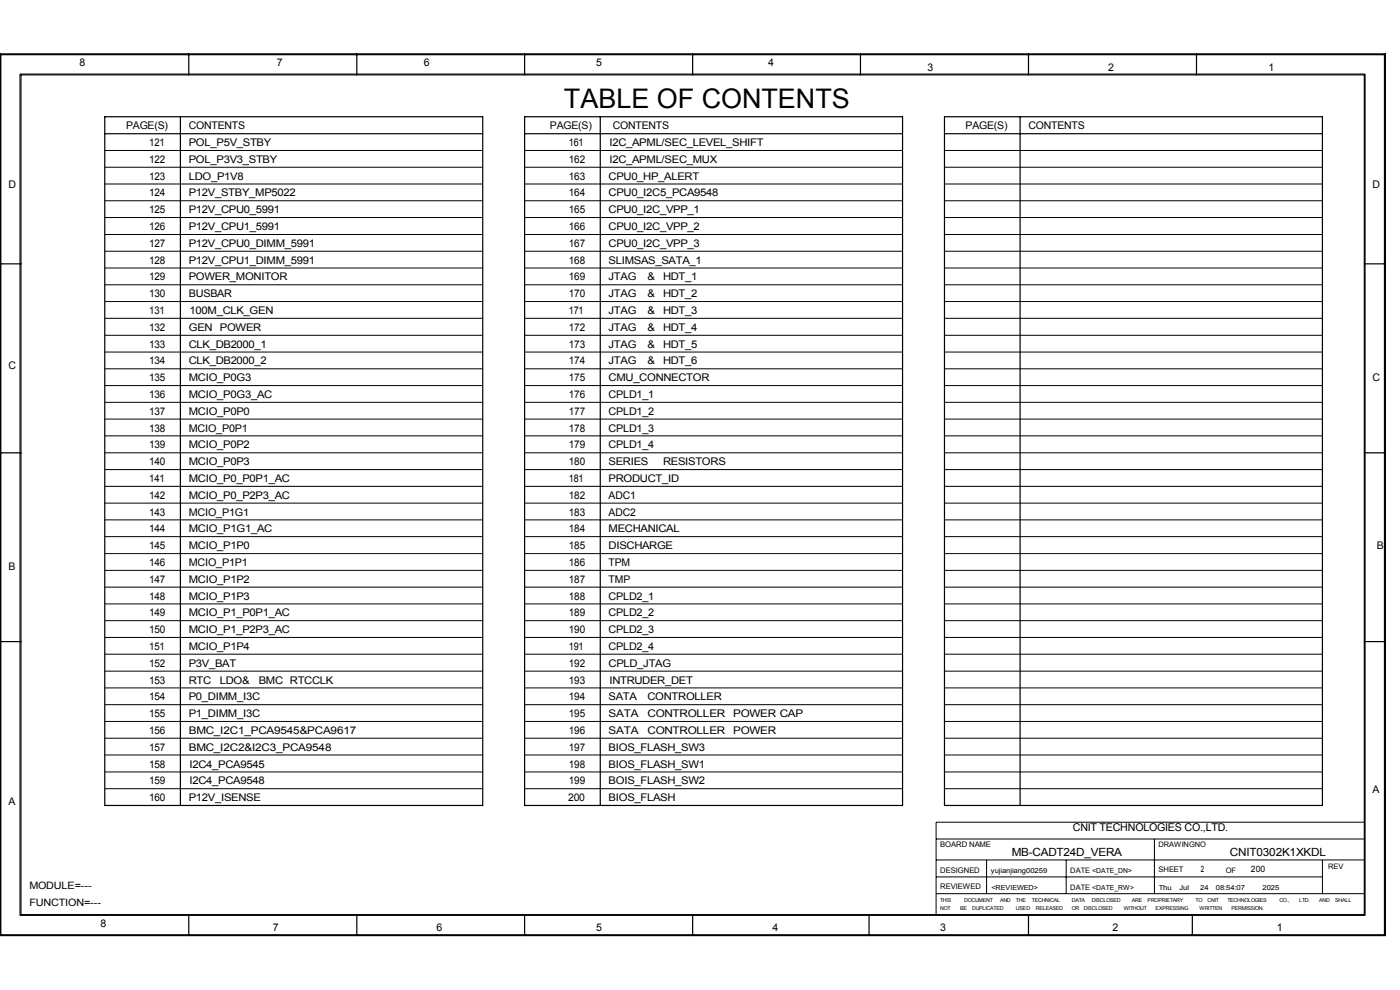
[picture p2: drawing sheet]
<svg xmlns="http://www.w3.org/2000/svg" width="297mm" height="210mm" viewBox="0 0 297 210" stroke-linecap="round" stroke-linejoin="round" font-family="sans-serif">
<defs><g id="words">
<text font-size="5.7" x="119.6" y="22.9">TABLE OF CONTENTS</text>
<g font-size="2.4">
<text x="214.6" y="181.5">MB-CADT24D_VERA</text>
<text x="260.9" y="181.5">CNIT0302K1XKDL</text>
</g>
<text font-size="2.3" x="227.6" y="176.3">CNIT TECHNOLOGIES CO.,LTD.</text>
<g font-size="2.2">
<text x="16.9" y="14.1">8</text>
<text x="58.8" y="14.1">7</text>
<text x="89.9" y="14.1">6</text>
<text x="126.4" y="14.1">5</text>
<text x="163" y="14.1">4</text>
<text x="196.8" y="15">3</text>
<text x="235.1" y="15">2</text>
<text x="269.1" y="15">1</text>
<text x="26.8" y="27.4">PAGE(S)</text>
<text x="40" y="27.4">CONTENTS</text>
<text x="116.7" y="27.4">PAGE(S)</text>
<text x="130" y="27.4">CONTENTS</text>
<text x="204.8" y="27.4">PAGE(S)</text>
<text x="218.2" y="27.4">CONTENTS</text>
<text x="31.6" y="31">121</text>
<text x="31.6" y="34.6">122</text>
<text x="40" y="34.6">POL_P3V3_STBY</text>
<text x="40" y="31">POL_P5V_STBY</text>
<text x="120.7" y="31">161</text>
<text x="120.7" y="34.6">162</text>
<text x="129.3" y="34.6">I2C_APML/SEC_MUX</text>
<text x="129.3" y="31">I2C_APML/SEC_LEVEL_SHIFT</text>
<text x="1.8" y="39.9">D</text>
<text x="31.6" y="41.7">124</text>
<text x="31.6" y="38.1">123</text>
<text x="40" y="41.7">P12V_STBY_MP5022</text>
<text x="40" y="38.1">LDO_P1V8</text>
<text x="120.7" y="41.7">164</text>
<text x="120.7" y="38.1">163</text>
<text x="129.1" y="41.7">CPU0_I2C5_PCA9548</text>
<text x="129.1" y="38.1">CPU0_HP_ALERT</text>
<text x="291.2" y="39.9">D</text>
<text x="31.6" y="45.2">125</text>
<text x="40" y="45.2">P12V_CPU0_5991</text>
<text x="120.7" y="45.2">165</text>
<text x="129.1" y="45.2">CPU0_I2C_VPP_1</text>
<text x="31.6" y="52.4">127</text>
<text x="31.6" y="48.8">126</text>
<text x="40" y="52.4">P12V_CPU0_DIMM_5991</text>
<text x="40" y="48.8">P12V_CPU1_5991</text>
<text x="120.7" y="52.4">167</text>
<text x="120.7" y="48.8">166</text>
<text x="129.1" y="52.4">CPU0_I2C_VPP_3</text>
<text x="129.1" y="48.8">CPU0_I2C_VPP_2</text>
<text x="31.6" y="59.5">129</text>
<text x="31.6" y="55.9">128</text>
<text x="40" y="59.5">POWER_MONITOR</text>
<text x="40" y="55.9">P12V_CPU1_DIMM_5991</text>
<text x="120.7" y="59.5">169</text>
<text x="120.7" y="55.9">168</text>
<text x="129.1" y="59.5">JTAG</text>
<text x="129.1" y="55.9">SLIMSAS_SATA_1</text>
<text x="137.4" y="59.5">&amp;</text>
<text x="140.7" y="59.5">HDT_1</text>
<text x="31.6" y="63">130</text>
<text x="40.1" y="63">BUSBAR</text>
<text x="120.7" y="63">170</text>
<text x="129.1" y="63">JTAG</text>
<text x="137.4" y="63">&amp;</text>
<text x="140.7" y="63">HDT_2</text>
<text x="31.6" y="66.6">131</text>
<text x="31.6" y="70.2">132</text>
<text x="40" y="70.2">GEN POWER</text>
<text x="40.2" y="66.6">100M_CLK_GEN</text>
<text x="120.7" y="66.6">171</text>
<text x="120.7" y="70.2">172</text>
<text x="129.1" y="70.2">JTAG</text>
<text x="129.1" y="66.6">JTAG</text>
<text x="137.4" y="70.2">&amp;</text>
<text x="137.4" y="66.6">&amp;</text>
<text x="140.7" y="70.2">HDT_4</text>
<text x="140.7" y="66.6">HDT_3</text>
<text x="31.6" y="77.3">134</text>
<text x="31.6" y="73.8">133</text>
<text x="40" y="77.3">CLK_DB2000_2</text>
<text x="40" y="73.8">CLK_DB2000_1</text>
<text x="120.7" y="77.3">174</text>
<text x="120.7" y="73.8">173</text>
<text x="129.1" y="77.3">JTAG</text>
<text x="129.1" y="73.8">JTAG</text>
<text x="137.4" y="77.3">&amp;</text>
<text x="137.4" y="73.8">&amp;</text>
<text x="140.7" y="77.3">HDT_6</text>
<text x="140.7" y="73.8">HDT_5</text>
<text x="1.8" y="78.2">C</text>
<text x="31.6" y="80.9">135</text>
<text x="40" y="80.9">MCIO_P0G3</text>
<text x="120.7" y="80.9">175</text>
<text x="129.1" y="80.9">CMU_CONNECTOR</text>
<text x="291.2" y="80.9">C</text>
<text x="31.6" y="88">137</text>
<text x="31.6" y="84.4">136</text>
<text x="40" y="88">MCIO_P0P0</text>
<text x="40" y="84.4">MCIO_P0G3_AC</text>
<text x="120.7" y="88">177</text>
<text x="120.7" y="84.4">176</text>
<text x="129.1" y="88">CPLD1_2</text>
<text x="129.1" y="84.4">CPLD1_1</text>
<text x="31.6" y="95.1">139</text>
<text x="31.6" y="91.5">138</text>
<text x="40" y="95.1">MCIO_P0P2</text>
<text x="40.1" y="91.5">MCIO_P0P1</text>
<text x="120.7" y="95.1">179</text>
<text x="120.7" y="91.5">178</text>
<text x="129.1" y="95.1">CPLD1_4</text>
<text x="129.1" y="91.5">CPLD1_3</text>
<text x="31.6" y="98.7">140</text>
<text x="40" y="98.7">MCIO_P0P3</text>
<text x="120.7" y="98.7">180</text>
<text x="129.1" y="98.7">SERIES</text>
<text x="140.7" y="98.7">RESISTORS</text>
<text x="31.6" y="102.2">141</text>
<text x="31.6" y="105.8">142</text>
<text x="40" y="105.8">MCIO_P0_P2P3_AC</text>
<text x="40" y="102.2">MCIO_P0_P0P1_AC</text>
<text x="120.7" y="102.2">181</text>
<text x="120.7" y="105.8">182</text>
<text x="129.1" y="102.2">PRODUCT_ID</text>
<text x="129.1" y="105.8">ADC1</text>
<text x="31.6" y="112.9">144</text>
<text x="31.6" y="109.4">143</text>
<text x="40" y="112.9">MCIO_P1G1_AC</text>
<text x="40.1" y="109.4">MCIO_P1G1</text>
<text x="120.7" y="112.9">184</text>
<text x="120.7" y="109.4">183</text>
<text x="129.1" y="112.9">MECHANICAL</text>
<text x="129.1" y="109.4">ADC2</text>
<text x="31.6" y="116.5">145</text>
<text x="40" y="116.5">MCIO_P1P0</text>
<text x="120.7" y="116.5">185</text>
<text x="129.1" y="116.5">DISCHARGE</text>
<text x="292.1" y="116.5">B</text>
<text x="1.8" y="121">B</text>
<text x="31.6" y="123.6">147</text>
<text x="31.6" y="120.1">146</text>
<text x="40" y="123.6">MCIO_P1P2</text>
<text x="40.1" y="120.1">MCIO_P1P1</text>
<text x="120.7" y="123.6">187</text>
<text x="120.7" y="120.1">186</text>
<text x="129.1" y="123.6">TMP</text>
<text x="129.1" y="120.1">TPM</text>
<text x="31.6" y="130.7">149</text>
<text x="31.6" y="127.2">148</text>
<text x="40" y="130.7">MCIO_P1_P0P1_AC</text>
<text x="40" y="127.2">MCIO_P1P3</text>
<text x="120.7" y="130.7">189</text>
<text x="120.7" y="127.2">188</text>
<text x="129.1" y="130.7">CPLD2_2</text>
<text x="129.1" y="127.2">CPLD2_1</text>
<text x="31.6" y="137.8">151</text>
<text x="31.6" y="134.3">150</text>
<text x="40" y="137.8">MCIO_P1P4</text>
<text x="40" y="134.3">MCIO_P1_P2P3_AC</text>
<text x="120.7" y="137.8">191</text>
<text x="120.7" y="134.3">190</text>
<text x="129.1" y="137.8">CPLD2_4</text>
<text x="129.1" y="134.3">CPLD2_3</text>
<text x="31.6" y="141.4">152</text>
<text x="40" y="141.4">P3V_BAT</text>
<text x="120.7" y="141.4">192</text>
<text x="129.1" y="141.4">CPLD_JTAG</text>
<text x="31.6" y="148.6">154</text>
<text x="31.6" y="145">153</text>
<text x="40" y="148.6">P0_DIMM_I3C</text>
<text x="40" y="145">RTC</text>
<text x="46.6" y="145">LDO&amp;</text>
<text x="54.9" y="145">BMC RTCCLK</text>
<text x="120.7" y="148.6">194</text>
<text x="120.7" y="145">193</text>
<text x="129.1" y="148.6">SATA</text>
<text x="129.3" y="145">INTRUDER_DET</text>
<text x="137.4" y="148.6">CONTROLLER</text>
<text x="31.6" y="155.7">156</text>
<text x="31.6" y="152.1">155</text>
<text x="40" y="155.7">BMC_I2C1_PCA9545&amp;PCA9617</text>
<text x="40" y="152.1">P1_DIMM_I3C</text>
<text x="120.7" y="155.7">196</text>
<text x="120.7" y="152.1">195</text>
<text x="129.1" y="155.7">SATA</text>
<text x="129.1" y="152.1">SATA</text>
<text x="137.4" y="155.7">CONTROLLER</text>
<text x="137.4" y="152.1">CONTROLLER</text>
<text x="155.5" y="155.7">POWER</text>
<text x="155.5" y="152.1">POWER CAP</text>
<text x="31.6" y="159.2">157</text>
<text x="40" y="159.2">BMC_I2C2&amp;I2C3_PCA9548</text>
<text x="120.7" y="159.2">197</text>
<text x="129.1" y="159.2">BIOS_FLASH_SW3</text>
<text x="31.6" y="166.4">159</text>
<text x="31.6" y="162.8">158</text>
<text x="40.2" y="166.4">I2C4_PCA9548</text>
<text x="40.2" y="162.8">I2C4_PCA9545</text>
<text x="120.7" y="166.4">199</text>
<text x="120.7" y="162.8">198</text>
<text x="129.1" y="166.4">BOIS_FLASH_SW2</text>
<text x="129.1" y="162.8">BIOS_FLASH_SW1</text>
<text x="1.8" y="170.8">A</text>
<text x="31.6" y="169.9">160</text>
<text x="40" y="169.9">P12V_ISENSE</text>
<text x="120.5" y="169.9">200</text>
<text x="129.1" y="169.9">BIOS_FLASH</text>
<text x="291.2" y="168.2">A</text>
<text x="6.2" y="188.7">MODULE=---</text>
<text x="6.2" y="192.2">FUNCTION=---</text>
<text x="21.3" y="196.6">8</text>
<text x="57.9" y="197.5">7</text>
<text x="92.6" y="197.5">6</text>
<text x="126.4" y="197.5">5</text>
<text x="163.9" y="197.5">4</text>
<text x="199.5" y="197.5">3</text>
<text x="236" y="197.5">2</text>
<text x="270.9" y="197.5">1</text>
</g>
<g font-size="1.9">
<text x="254.7" y="185">2</text>
<text x="265.4" y="185">200</text>
</g>
<g font-size="1.6">
<text x="199.5" y="179.7">BOARD NAME</text>
<text x="245.8" y="179.7">DRAWINGNO</text>
<text x="199.5" y="185.1">DESIGNED</text>
<text x="227.1" y="185.1">DATE &lt;DATE_DN&gt;</text>
<text x="245.8" y="185">SHEET</text>
<text x="260" y="185.1">OF</text>
<text x="281.7" y="184.4">REV</text>
<text x="199.5" y="188.6">REVIEWED</text>
<text x="227.1" y="188.7">DATE &lt;DATE_RW&gt;</text>
</g>
<g font-size="1.5">
<text x="210.2" y="185.1">yujianjiang00259</text>
<text x="210.3" y="188.7">&lt;REVIEWED&gt;</text>
<text x="245.8" y="188.7">Thu</text>
<text x="250.2" y="188.7">Jul</text>
<text x="254.6" y="188.7">24</text>
<text x="257.9" y="188.7">08:54:07</text>
<text x="267.8" y="188.7">2025</text>
</g>
<g font-size="1.1">
<text x="199.4" y="191.3">THIS</text>
<text x="204.5" y="191.3">DOCUMENT</text>
<text x="212.1" y="191.3">AND</text>
<text x="215.5" y="191.3">THE</text>
<text x="218.9" y="191.3">TECHNICAL</text>
<text x="227.4" y="191.3">DATA</text>
<text x="231.6" y="191.3">DISCLOSED</text>
<text x="240.1" y="191.3">ARE</text>
<text x="243.5" y="191.3">PROPRIETARY</text>
<text x="253.6" y="191.3">TO</text>
<text x="256.2" y="191.3">CNIT</text>
<text x="260.4" y="191.3">TECHNOLOGIES</text>
<text x="271.4" y="191.3">CO.,</text>
<text x="275.6" y="191.3">LTD.</text>
<text x="279.9" y="191.3">AND</text>
<text x="283.3" y="191.3">SHALL</text>
<text x="199.4" y="193.1">NOT</text>
<text x="203.7" y="193.1">BE</text>
<text x="206.2" y="193.1">DUPLICATED</text>
<text x="215.5" y="193.1">USED</text>
<text x="219.8" y="193.1">RELEASED</text>
<text x="227.4" y="193.1">OR</text>
<text x="229.9" y="193.1">DISCLOSED</text>
<text x="238.4" y="193.1">WITHOUT</text>
<text x="245.2" y="193.1">EXPRESSING</text>
<text x="254.5" y="193.1">WRITTEN</text>
<text x="261.2" y="193.1">PERMISSION.</text>
</g>
</g></defs>
<g fill="none" stroke="#000" stroke-width=".21">
<path d="M4.2 15.7h285.4v178.5h-285.4zM22.2 31.9h80.2M22.2 35.5h80.2M22.2 39h80.2M111.3 31.9h80.2M111.3 35.5h80.2M111.3 39h80.2M200.4 31.9h80.1M200.4 35.5h80.1M200.4 39h80.1M22.2 42.6h80.2M22.2 46.1h80.2"/>
<path d="M22.2 49.7h80.2M22.2 56.9h80.2M22.2 53.3h80.2M111.3 42.6h80.2M111.3 46.1h80.2M111.3 49.7h80.2M111.3 56.9h80.2M111.3 53.3h80.2M200.4 42.6h80.1M200.4 46.1h80.1M200.4 49.7h80.1M200.4 56.9h80.1"/>
<path d="M200.4 53.3h80.1M22.2 64h80.2M22.2 60.4h80.2M22.2 71.1h80.2M22.2 74.7h80.2M22.2 78.2h80.2M22.2 67.5h80.2M111.3 64h80.2M111.3 60.4h80.2M111.3 71.1h80.2M111.3 74.7h80.2M111.3 78.2h80.2"/>
<path d="M111.3 67.5h80.2M200.4 64h80.1M200.4 60.4h80.1M200.4 71.1h80.1M200.4 74.7h80.1M200.4 78.2h80.1M200.4 67.5h80.1M22.2 92.5h80.2M22.2 99.6h80.2M22.2 96.1h80.2M22.2 81.8h80.2M22.2 85.3h80.2"/>
<path d="M22.2 88.9h80.2M111.3 92.5h80.2M111.3 99.6h80.2M111.3 96.1h80.2M111.3 81.8h80.2M111.3 85.3h80.2M111.3 88.9h80.2M200.4 92.5h80.1M200.4 99.6h80.1M200.4 96.1h80.1M200.4 81.8h80.1M200.4 85.3h80.1"/>
<path d="M200.4 88.9h80.1M22.2 106.7h80.2M22.2 103.2h80.2M22.2 117.4h80.2M22.2 113.8h80.2M22.2 110.3h80.2M111.3 106.7h80.2M111.3 103.2h80.2M111.3 117.4h80.2M111.3 113.8h80.2M111.3 110.3h80.2M200.4 106.7h80.1"/>
<path d="M200.4 103.2h80.1M200.4 117.4h80.1M200.4 113.8h80.1M200.4 110.3h80.1M22.2 128.1h80.2M22.2 135.2h80.2M22.2 138.8h80.2M22.2 131.7h80.2M22.2 124.5h80.2M22.2 121h80.2M111.3 128.1h80.2M111.3 135.2h80.2"/>
<path d="M111.3 138.8h80.2M111.3 131.7h80.2M111.3 124.5h80.2M111.3 121h80.2M200.4 128.1h80.1M200.4 135.2h80.1M200.4 138.8h80.1M200.4 131.7h80.1M200.4 124.5h80.1M200.4 121h80.1M22.2 145.9h80.2M22.2 142.4h80.2"/>
<path d="M22.2 149.5h80.2M22.2 156.6h80.2M22.2 153h80.2M111.3 145.9h80.2M111.3 142.4h80.2M111.3 149.5h80.2M111.3 156.6h80.2M111.3 153h80.2M200.4 145.9h80.1M200.4 142.4h80.1M200.4 149.5h80.1M200.4 156.6h80.1"/>
<path d="M200.4 153h80.1M22.2 163.7h80.2M22.2 160.1h80.2M22.2 167.3h80.2M111.3 163.7h80.2M111.3 160.1h80.2M111.3 167.3h80.2M198.6 178h90.8M200.4 163.7h80.1M200.4 160.1h80.1M200.4 167.3h80.1M244.9 178v11.6"/>
<path d="M289.4 174.4h-90.8v19.6M198.6 189.6h90.8M198.6 186h81.9M198.6 182.4h90.8M209.3 182.4v7.2M226.2 182.4v7.2M280.5 182.4v7.2"/>
</g>
<g fill="none" stroke="#000" stroke-width=".25">
<path d="M0 11.4h293.9v187.1h-293.9zM.2 11.6h293.5v186.7h-293.5zM4.4 15.9h285v178.1h-285zM40 11.4v4.5M75.7 11.4v4.5M111.3 11.4v4.5M146.9 11.4v4.5M182.5 11.4v4.5M218.2 11.4v4.5M253.8 11.4v4.5M22.2 24.8h80.2v146.1h-80.2zM22.2 28.4h80.2"/>
<path d="M38.3 24.8v146.1M111.3 24.8h80.2v146.1h-80.2zM111.3 28.4h80.2M127.3 24.8v146.1M200.4 24.8h80.1v146.1h-80.1zM200.4 28.4h80.1M216.4 24.8v146.1M0 56h4.4M289.4 56h4.5M0 96.1h4.4M289.4 96.1h4.5M0 136.1h4.4"/>
<path d="M289.4 136.1h4.5M40 194v4.5M75.7 194v4.5M111.3 194v4.5M146.9 194v4.5M184.4 194v4.5M218.2 194v4.5M252.9 194v4.5"/>
</g>
<use href="#words"/>
</svg>
